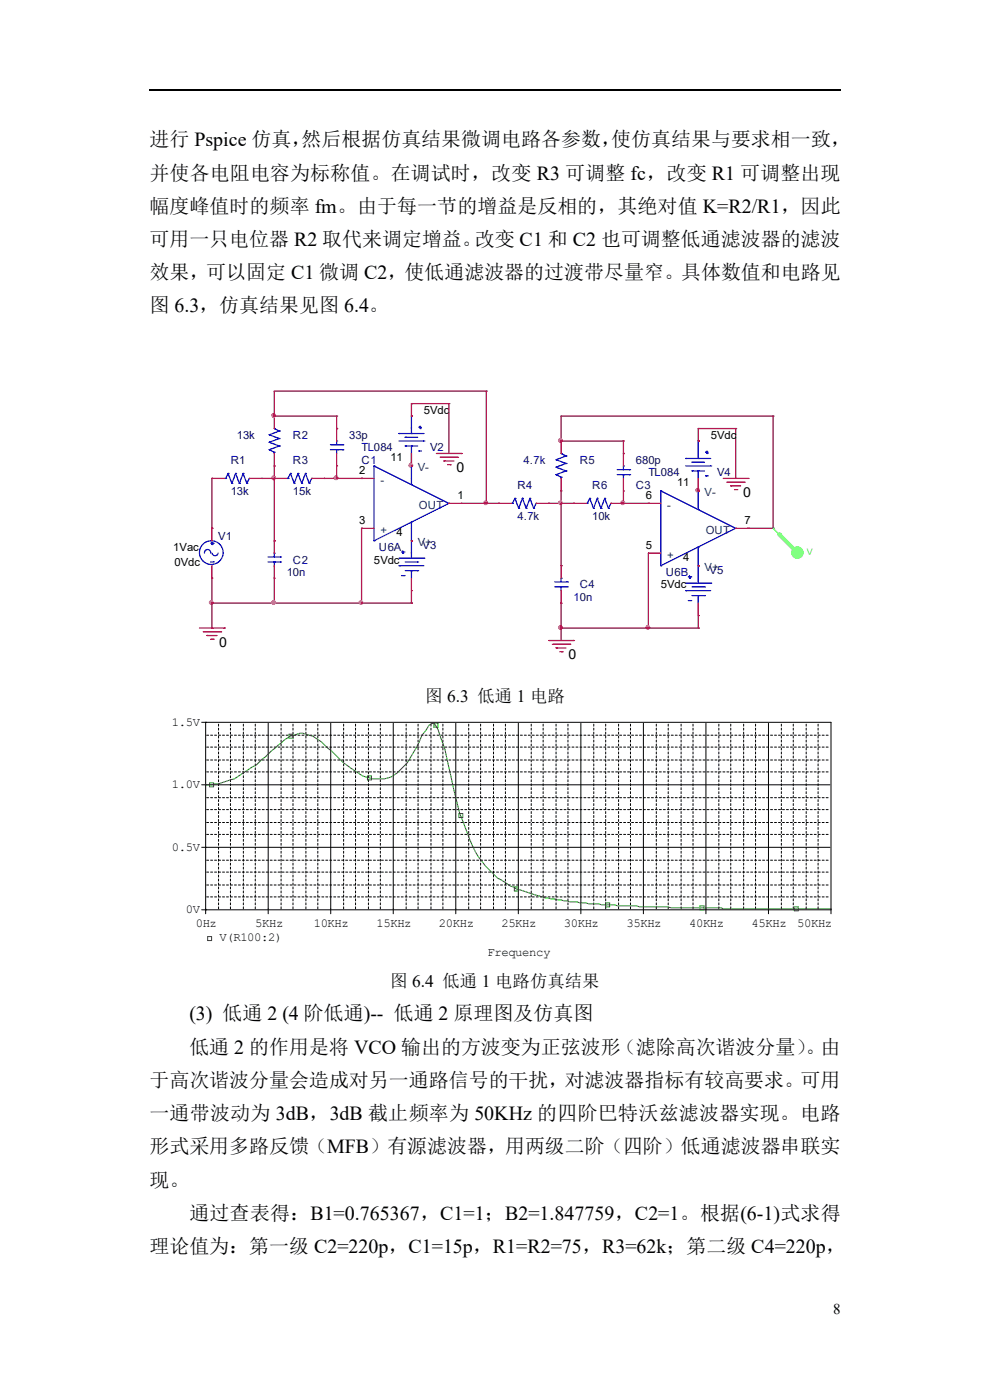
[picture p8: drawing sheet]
<svg xmlns="http://www.w3.org/2000/svg" width="210mm" height="297mm" viewBox="0 0 210 297" stroke-linecap="round" stroke-linejoin="round" font-family="sans-serif">
<defs><g id="words">
<g font-size="4.2">
<text x="31.7" y="31">进行 Pspice 仿真，</text>
<text x="64" y="31">然后根据仿真结果微调电路各参数，</text>
<text x="129.7" y="31">使仿真结果与要求相一致，</text>
<text x="31.7" y="38.1">并使各电阻电容为标称值。在调试时，改变 R3 可调整 fc，改变 R1 可调整出现</text>
<text x="31.7" y="45.1">幅度峰值时的频率 fm。由于每一节的增益是反相的，其绝对值 K=R2/R1，因此</text>
<text x="31.7" y="52.2">可用一只电位器 R2 取代来调定增益。改变 C1 和 C2 也可调整低通滤波器的滤波</text>
<text x="31.7" y="59.3">效果，可以固定 C1 微调 C2，使低通滤波器的过渡带尽量窄。具体数值和电路见</text>
<text x="31.7" y="66.3">图 6.3，仿真结果见图 6.4。</text>
<text x="40.2" y="216.4">(3) 低通 2 (4 阶低通)-- 低通 2 原理图及仿真图</text>
<text x="40.2" y="223.5">低通 2 的作用是将 VCO 输出的方波变为正弦波形（滤除高次谐波分量）</text>
<text x="170.9" y="223.5">。由</text>
<text x="31.7" y="230.6">于高次谐波分量会造成对另一通路信号的干扰，对滤波器指标有较高要求。可用</text>
<text x="31.7" y="237.6">一通带波动为 3dB，3dB 截止频率为 50KHz 的四阶巴特沃兹滤波器实现。电路</text>
<text x="31.7" y="244.7">形式采用多路反馈（MFB）有源滤波器，用两级二阶（四阶）低通滤波器串联实</text>
<text x="31.7" y="251.7">现。</text>
<text x="40.2" y="258.8">通过查表得：B1=0.765367，C1=1；B2=1.847759，C2=1。根据(6-1)式求得</text>
<text x="31.7" y="265.9">理论值为：第一级 C2=220p，C1=15p，R1=R2=75，R3=62k；第二级 C4=220p，</text>
</g>
<g font-size="3.7">
<text x="90.2" y="148.8">图 6.3 低通 1 电路</text>
<text x="82.8" y="209.4">图 6.4 低通 1 电路仿真结果</text>
</g>
<text font-size="3.2" x="176.7" y="278.8">8</text>
<g font-size="2.9">
<text x="96.8" y="100.2">0</text>
<text x="157.6" y="105.5">0</text>
<text x="46.5" y="137.2">0</text>
<text x="120.6" y="139.8">0</text>
</g>
<g font-size="2.6">
<text x="36.4" y="154">1.5V</text>
<text x="36.4" y="167.2">1.0V</text>
<text x="36.4" y="180.5">0.5V</text>
<text x="39.4" y="193.8">0V</text>
<text x="41.5" y="196.7">0Hz</text>
<text x="54.1" y="196.7">5KHz</text>
<text x="66.6" y="196.7">10KHz</text>
<text x="79.8" y="196.7">15KHz</text>
<text x="93.1" y="196.7">20KHz</text>
<text x="106.4" y="196.7">25KHz</text>
<text x="119.6" y="196.7">30KHz</text>
<text x="132.9" y="196.7">35KHz</text>
<text x="146.2" y="196.7">40KHz</text>
<text x="159.4" y="196.7">45KHz</text>
<text x="169.1" y="196.7">50KHz</text>
<text x="46.6" y="199.6">V(R100:2)</text>
<text x="103.4" y="202.8">Frequency</text>
</g>
<g font-size="2.4">
<text x="89.9" y="87.8">5Vdc</text>
<text x="150.8" y="93.1">5Vdc</text>
<text x="76.2" y="100.5">2</text>
<text x="82.8" y="97.9">11</text>
<text x="97.1" y="105.8">1</text>
<text x="137" y="105.8">6</text>
<text x="143.6" y="103.2">11</text>
<text x="76.2" y="111.1">3</text>
<text x="84.1" y="113.7">4</text>
<text x="157.9" y="111.1">7</text>
<text x="36.7" y="116.9">1Vac</text>
<text x="79.3" y="119.6">5Vdc</text>
<text x="137" y="116.4">5</text>
<text x="145" y="119">4</text>
<text x="37" y="120.1">0Vdc</text>
<text x="140.2" y="124.8">5Vdc</text>
</g>
<g font-size="2.4" fill="#000080">
<text x="50.3" y="93.1">13k</text>
<text x="62.1" y="93.1">R2</text>
<text x="74" y="93.1">33p</text>
<text x="76.7" y="95.8">TL084</text>
<text x="91.3" y="95.8">V2</text>
<text x="48.9" y="98.4">R1</text>
<text x="62.1" y="98.4">R3</text>
<text x="76.7" y="98.4">C1</text>
<text x="111.1" y="98.4">4.7k</text>
<text x="123" y="98.4">R5</text>
<text x="134.9" y="98.4">680p</text>
<text x="137.5" y="101">TL084</text>
<text x="152.1" y="101">V4</text>
<text x="48.9" y="105">13k</text>
<text x="62.1" y="105">15k</text>
<text x="109.8" y="103.7">R4</text>
<text x="125.6" y="103.7">R6</text>
<text x="134.9" y="103.7">C3</text>
<text x="109.8" y="110.3">4.7k</text>
<text x="125.6" y="110.3">10k</text>
<text x="46.3" y="114.6">V1</text>
<text x="62.1" y="119.6">C2</text>
<text x="80.4" y="116.9">U6A</text>
<text x="89.7" y="116.4">V3</text>
<text x="60.8" y="122.2">10n</text>
<text x="123" y="124.8">C4</text>
<text x="141.3" y="122.2">U6B</text>
<text x="150.5" y="121.7">V5</text>
<text x="121.7" y="127.5">10n</text>
</g>
<g font-size="2.4" fill="#004080">
<text x="88.6" y="100">V-</text>
<text x="80.7" y="102.7">-</text>
<text x="88.9" y="107.9">OUT</text>
<text x="141.5" y="107.9">-</text>
<text x="149.4" y="105.3">V-</text>
<text x="80.7" y="113.2">+</text>
<text x="149.7" y="113.2">OUT</text>
<text x="88.6" y="115.9">V+</text>
<text x="141.5" y="118.5">+</text>
<text x="149.4" y="121.2">V+</text>
</g>
<text font-size="1.9" fill="#5f5" x="171.2" y="117.7">V</text>
</g></defs>
<path d="M31.7 19.1h146.7" fill="none" stroke="#000" stroke-width=".25"/>
<g fill="none" stroke="#00f" stroke-width=".26">
<path d="M57.1 95.4h.1M57.1 93.8h.1M57.1 92.2h.1M57.1 95.4l1.1 .5M57.1 93.8l2.1 .8M57.1 92.2l2.1 .8M58.2 90.9h.1M58.2 95.9h.1M58.2 90.9l1 .5M58.2 95.9v.3M59.2 94.6h.1M59.2 93h.1"/>
<path d="M59.2 91.4h.1M59.2 94.6l-2.1 .8M59.2 93l-2.1 .8M59.2 91.4l-2.1 .8M70.1 95.4h2.6M70.1 94.4h2.6M71.4 93.6h.1M71.4 95.4h.1M71.4 93.6v.8M71.4 95.4v.8M72.7 95.4h.1M72.7 94.4h.1"/>
<path d="M79.3 98.9h.1M79.3 98.9l15.9 7.9M79.3 98.9v15.8M84.6 92h.1M84.6 93.6h5.3M84.6 92h5.3M86 92.8h.1M86 94.6h.1M86 92.8h2.6M86 94.6h2.6M87.3 92h.1M87.3 94.6h.1"/>
<path d="M87.3 88.3h.1M87.3 98.9h.1M87.3 88.3v3.7M87.3 94.6v1.6M87.3 98.9v3.9M88.9 90.7h.1M88.9 95.7h.1M88.9 90.7h.5M88.9 95.7h.5M89.1 90.9h.1M89.1 90.4v.5M89.9 93.6h.1"/>
<path d="M118 99.1h.1M118 97.5h.1M118 99.1l2.1 .8M118 97.5l2.1 .8M119 96.2h.1M119 96.2l1.1 .5M120.1 99.9h.1M120.1 98.3h.1M120.1 96.7h.1M120.1 99.9l-2.1 .8M120.1 98.3l-2.1 .8M120.1 96.7l-2.1 .8"/>
<path d="M130.9 99.6h2.7M132.3 98.9h.1M132.3 98.9v.7M133.6 99.6h.1M145.5 97.3h.1M145.5 98.9h5.3M145.5 97.3h5.3M146.8 98.1h.1M146.8 99.9h.1M146.8 98.1h2.6M146.8 99.9h2.6M148.1 97.3h.1"/>
<path d="M148.1 99.9h.1M148.1 93.6h.1M148.1 93.6v3.7M148.1 99.9v1.6M149.7 95.9h.1M149.7 95.9h.5M150 96.2h.1M150 95.7v.5M150.8 98.9h.1M44.7 117.3a.66 .66 0 0 0-.7-.7 .66 .66 0 0 0-.6 .8M44.7 119.2h.5M44.7 115.3h.5"/>
<path d="M45 115.5h.1M45 115v.5M45.2 119.2h.1M45.2 115.3h.1M46.3 117.3a.66 .66 0 0 1-.7 .6 .66 .66 0 0 1-.6-.5M47.6 101.5h.3M47.9 101.5h.1M48.4 100.4h.1M48.4 100.4l-.5 1.1M48.4 100.4l.8 2.2M49.2 102.6h.1M50 100.4h.1"/>
<path d="M50 100.4l-.8 2.2M50 100.4l.8 2.2M50.8 102.6h.1M51.6 100.4h.1M51.6 100.4l-.8 2.2M51.6 100.4l.8 2.2M52.4 102.6h.1M52.9 101.5h.1M52.9 101.5l-.5 1.1M56.9 119.2h2.6M56.9 118.2h2.6M58.2 117.4h.1"/>
<path d="M58.2 119.2h.1M58.2 117.4v.8M58.2 119.2v.8M59.5 119.2h.1M59.5 118.2h.1M60.8 101.5h.3M61.1 101.5h.1M61.6 100.4h.1M61.6 100.4l-.5 1.1M61.6 100.4l.8 2.2M62.4 102.6h.1M63.2 100.4h.1"/>
<path d="M63.2 100.4l-.8 2.2M63.2 100.4l.8 2.2M64 102.6h.1M64.8 100.4h.1M64.8 100.4l-.8 2.2M64.8 100.4l.8 2.2M65.6 102.6h.1M66.1 101.5h.1M66.1 101.5l-.5 1.1M79.3 114.7h.1M84.6 118.4h5.3M85.2 117.1h.5"/>
<path d="M85.4 117.4h.1M85.4 116.8v.6M85.7 117.1h.1M86 119.2h2.6M87.3 118.4h.1M87.3 114.7h.1M87.3 110.8h.1M87.3 102.8h.1M87.3 110.8v7.6M88.6 119.2h.1M89.9 118.4h.1M95.2 106.8h.1"/>
<path d="M95.2 106.8l-15.9 7.9M108.4 106.8h.3M108.7 106.8h.1M109.2 105.7h.1M109.2 105.7l-.5 1.1M109.2 105.7l.8 2.1M110 107.8h.1M110.8 105.7h.1M110.8 105.7l-.8 2.1M110.8 105.7l.8 2.1M111.6 107.8h.1M112.4 105.7h.1"/>
<path d="M112.4 105.7l-.8 2.1M112.4 105.7l.8 2.1M113.2 107.8h.1M113.7 106.8h.1M113.7 106.8l-.5 1M118 100.7h.1M118 100.7l1 .5M119 101.2h.1M119 101.2v.3M124.3 106.8h.3M124.6 106.8h.1M125.1 105.7h.1"/>
<path d="M125.1 105.7l-.5 1.1M125.1 105.7l.8 2.1M125.9 107.8h.1M126.7 105.7h.1M126.7 105.7l-.8 2.1M126.7 105.7l.8 2.1M127.5 107.8h.1M128.3 105.7h.1M128.3 105.7l-.8 2.1M128.3 105.7l.8 2.1M129.1 107.8h.1M129.6 106.8h.1"/>
<path d="M129.6 106.8l-.5 1M130.9 100.7h2.7M132.3 100.7h.1M132.3 100.7v.8M133.6 100.7h.1M140.2 104.1h.1M140.2 104.1l15.9 8M140.2 104.1v15.9M148.1 116h.1M148.1 108.1h.1M148.1 104.1h.1M148.1 104.1v4"/>
<path d="M148.1 116v7.7M149.7 101h.1M149.7 101h.5M156.1 112.1h.1M156.1 112.1l-15.9 7.9M84.6 120h.1M84.6 120h5.3M85.2 122.1h.5M85.7 122.1h.1M86 121.1h2.6M87.3 121.1h.1M87.3 121.1v1.6"/>
<path d="M88.6 121.1h.1M117.7 124.5h2.6M117.7 123.5h2.6M119 122.7h.1M119 124.5h.1M119 122.7v.8M119 124.5v.8M120.3 124.5h.1M120.3 123.5h.1M140.2 120h.1M145.5 125.3h.1M145.5 125.3h5.3"/>
<path d="M145.5 123.7h5.3M146 122.4h.5M146 127.4h.5M146.3 122.7h.1M146.3 122.1v.6M146.5 122.4h.1M146.5 127.4h.1M146.8 124.5h2.6M146.8 126.4h2.6M148.1 123.7h.1M148.1 126.4h.1M148.1 120h.1"/>
<path d="M148.1 126.4v1.5M149.4 124.5h.1M149.4 126.4h.1M150.8 123.7h.1"/>
<circle cx="44.8" cy="117.2" r="2.51"/>
</g>
<g fill="none" stroke="#f00" stroke-width=".26">
<path d="M58.2 88.3h.1M58.2 98.9h.1M58.2 88.3v2.6M58.2 96.2v2.7M71.4 98.9h.1M71.4 90.9h.1M71.4 90.9v2.7M71.4 96.2v2.7M87.3 88.3h.1M87.3 98.9h.1M87.3 96.2v2.7M92.6 96.2h5.3"/>
<path d="M93.4 97h3.7M94.2 97.8h.1M94.2 97.8h2.1M95 98.6h.5M95.5 98.6h.1M97.1 97h.1M97.9 96.2h.1M119 93.6h.1M119 93.6v2.6M132.3 96.2h.1M132.3 96.2v2.7M148.1 93.6h.1"/>
<path d="M45 101.5h.1M45 112.1h.1M45 101.5h2.6M45 112.1v2.6M52.9 101.5h2.6M55.5 101.5h.1M58.2 101.5h.1M58.2 114.7h.1M58.2 101.5h2.6M58.2 114.7v2.7M66.1 101.5h2.7M68.8 101.5h.1"/>
<path d="M76.7 112.1h.1M76.7 101.5h.1M76.7 101.5h2.6M76.7 112.1h2.6M87.3 114.7h.1M95.2 106.8h2.7M97.9 106.8h.1M105.8 106.8h.1M105.8 106.8h2.6M113.7 106.8h2.7M116.4 106.8h.1M119 104.1h.1"/>
<path d="M119 101.5v2.6M121.7 106.8h.1M121.7 106.8h2.6M129.6 106.8h2.7M132.3 104.1h.1M132.3 106.8h.1M132.3 101.5v2.6M137.5 117.4h.1M137.5 106.8h.1M137.5 106.8h2.7M137.5 117.4h2.7M148.1 104.1h.1"/>
<path d="M148.1 101.5v2.6M153.4 101.5h5.3M154.2 102.3h3.7M155 103.1h.1M155 103.1h2.1M155.8 103.9h.5M156.1 112.1h2.6M156.3 103.9h.1M157.9 102.3h.1M158.7 101.5h.1M158.7 112.1h.1M42.3 133.2h5.3"/>
<path d="M43.1 134h3.7M43.9 134.8h.1M43.9 134.8h2.1M44.7 135.6h.5M45 122.7h.1M45 120v2.7M45.2 135.6h.1M46.8 134h.1M47.6 133.2h.1M58.2 122.7h.1M58.2 120v2.7M87.3 125.3h.1"/>
<path d="M87.3 122.7v2.6M116.4 135.9h5.3M117.2 136.7h3.7M118 137.5h.1M118 137.5h2.1M118.8 138.3h.5M119 127.9h.1M119 120h.1M119 120v2.7M119 125.3v2.6M119.3 138.3h.1M120.9 136.7h.1"/>
<path d="M121.7 135.9h.1M148.1 120h.1M148.1 130.6h.1M148.1 127.9v2.7"/>
</g>
<g fill="none" stroke="#800040" stroke-width=".26">
<path d="M58.2 88.3h.1M58.2 98.9v15.8M58.2 88.3h13.2M71.4 88.3h.1M71.4 90.9h.1M71.4 88.3v2.6M71.4 98.9v2.6M87.3 98.9h.1M87.3 85.6h.1M87.3 88.3h.1M87.3 85.6v2.7M87.3 96.2v2.7"/>
<path d="M87.3 85.6h7.9M95.2 85.6h.1M95.2 85.6v10.6M103.2 83h.1M103.2 83h-45v5.3M103.2 83v23.8M119 93.6h.1M119 93.6h13.3M132.3 96.2h.1M132.3 93.6h.1M132.3 93.6v2.6M148.1 93.6h.1"/>
<path d="M148.1 90.9h.1M148.1 90.9v2.7M148.1 90.9h8M156.1 90.9h.1M156.1 90.9v10.6M164 88.3h.1M164 88.3h-45v5.3M164 88.3v23.8M45 112.1h.1M45 101.5v10.6M55.5 101.5h2.7M58.2 101.5h.1"/>
<path d="M58.2 114.7h.1M68.8 101.5h7.9M71.4 101.5h.1M76.7 101.5h.1M76.7 112.1v15.8M97.9 106.8h7.9M103.2 106.8h.1M105.8 106.8h.1M116.4 106.8h5.3M119 106.8h.1M119 104.1v15.9M121.7 106.8h.1"/>
<path d="M132.3 106.8h.1M132.3 106.8h5.2M132.3 104.1v2.7M137.5 106.8h.1M137.5 117.4v15.8M148.1 104.1h.1M148.1 101.5v2.6M158.7 112.1h5.3M164 112.1h.1M45 127.9h.1M45 133.2h.1M45 122.7v10.5"/>
<path d="M45 127.9h42.3M58.2 127.9h.1M58.2 122.7v5.2M76.7 127.9h.1M87.3 127.9h.1M87.3 125.3v2.6M119 133.2h.1M119 135.9h.1M119 120h.1M119 133.2h29.1M119 127.9v8M137.5 133.2h.1"/>
<path d="M148.1 133.2h.1M148.1 130.6v2.6"/>
</g>
<g fill="#f0f" stroke="#f0f" stroke-width=".26">
<circle cx="58.1" cy="101.4" r=".4"/>
<circle cx="71.3" cy="101.4" r=".4"/>
<circle cx="58.1" cy="88.1" r=".4"/>
<circle cx="44.8" cy="127.8" r=".4"/>
<circle cx="58.1" cy="127.8" r=".4"/>
<circle cx="76.6" cy="127.8" r=".4"/>
<circle cx="103" cy="106.7" r=".4"/>
<circle cx="87.1" cy="98.7" r=".4"/>
<circle cx="137.4" cy="133.1" r=".4"/>
<circle cx="148" cy="104" r=".4"/>
<circle cx="118.9" cy="133.1" r=".4"/>
<circle cx="118.9" cy="93.4" r=".4"/>
<circle cx="118.9" cy="106.7" r=".4"/>
<circle cx="132.1" cy="106.7" r=".4"/>
</g>
<circle cx="169.2" cy="117.2" r="1.19" fill="#5f5" stroke="#5f5" stroke-width=".26"/>
<path d="M164 112.1h.1M164 112.1l5.3 5.3" fill="none" stroke="#5f5" stroke-width=".26"/>
<path d="M165.3 113.4l4 4" fill="none" stroke="#5f5" stroke-width=".79"/>
<circle cx="165.3" cy="113.4" r=".4" fill="#5f5"/>
<g fill="none" stroke="#000" stroke-width=".21">
<path d="M42.8 153.2h133.5v40.7M43.6 153.2v40.7M56.9 153.4v40.5M70.2 153.4v40.5M83.4 153.4v40.5M96.7 153.4v40.5M110 153.4v40.5M123.2 153.4v40.5M136.5 153.4v40.5M149.8 153.4v40.5M163 153.4v40.5M42.8 179.8h133.3"/>
<path d="M42.8 166.5h133.3M42.8 193h133.5"/>
</g>
<g fill="none" stroke="#000" stroke-width=".21" stroke-dasharray=".4">
<path d="M43.8 158.5h132.3M43.8 156h132.3M43.8 177h132.3M43.8 174.5h132.3M43.8 171.8h132.3M43.8 169.2h132.3M43.8 163.8h132.3M43.8 161.2h132.3M43.8 190.3h132.3M43.8 187.8h132.3M43.8 185h132.3M43.8 182.5h132.3"/>
<path d="M46.4 192.8v-39.4M48.9 192.8v-39.4M51.6 192.8v-39.4M54.2 192.8v-39.4M59.6 192.8v-39.4M62.2 192.8v-39.4M64.9 192.8v-39.4M67.4 192.8v-39.4M72.9 192.8v-39.4M75.4 192.8v-39.4M78.2 192.8v-39.4M80.7 192.8v-39.4"/>
<path d="M86.2 192.8v-39.4M88.7 192.8v-39.4M91.4 192.8v-39.4M94 192.8v-39.4M99.4 192.8v-39.4M102 192.8v-39.4M104.7 192.8v-39.4M107.2 192.8v-39.4M112.7 192.8v-39.4M115.2 192.8v-39.4M118 192.8v-39.4M120.5 192.8v-39.4"/>
<path d="M126 192.8v-39.4M128.5 192.8v-39.4M131.2 192.8v-39.4M133.7 192.8v-39.4M139.2 192.8v-39.4M141.8 192.8v-39.4M144.5 192.8v-39.4M147 192.8v-39.4M152.5 192.8v-39.4M155 192.8v-39.4M157.8 192.8v-39.4M160.3 192.8v-39.4"/>
<path d="M165.8 192.8v-39.4M168.3 192.8v-39.4M171 192.8v-39.4M173.5 192.8v-39.4"/>
</g>
<path d="M61.3 155.8h.9v.8h-.9zM92.1 153.4h.8v.9h-.8zM43.6 166.5h.7a15.5 15.5 0 0 0 6.1-1.7l4-2.5 1.9-1.7a33.8 33.8 0 0 1 5.2-4.4l.9-.2a3.1 3.1 0 0 1 3.1 0l.9 .2a35.3 35.3 0 0 1 5.9 5l1.2 1.1a13.2 13.2 0 0 0 5.5 2.9h.6a6.1 6.1 0 0 0 5.9-2.5l.9-.8 1.9-3.2 1.2-2.7 1.5-2.1 .6-.5 .7 .3 .6 1 1.5 4.2 1.9 8.7a36.9 36.9 0 0 0 2.7 8.8 21.7 21.7 0 0 0 6.5 9.9l4 2.3 2.8 .8a27.9 27.9 0 0 0 6.1 1.5l2.5 .4 3.4 .2 .6 .3 5.5 .2 .6 .2h4l.6 .2h5.9l.9 .2h10.5l.6 .2h22.8M44.5 166.1h.8v.8h-.8zM77.9 164.6h.9v.8h-.9zM97.3 172.6h.9v.8h-.9zM44 198.7h.9v.8h-.9zM109.1 188.2h.9v.8h-.9zM128.5 191.5h.8v.9h-.8zM148.5 192.2h.8v.8h-.8zM168.5 192.4h.8v.8h-.8z" fill="none" stroke="#0a0" stroke-width=".21"/>
<use href="#words"/>
</svg>
